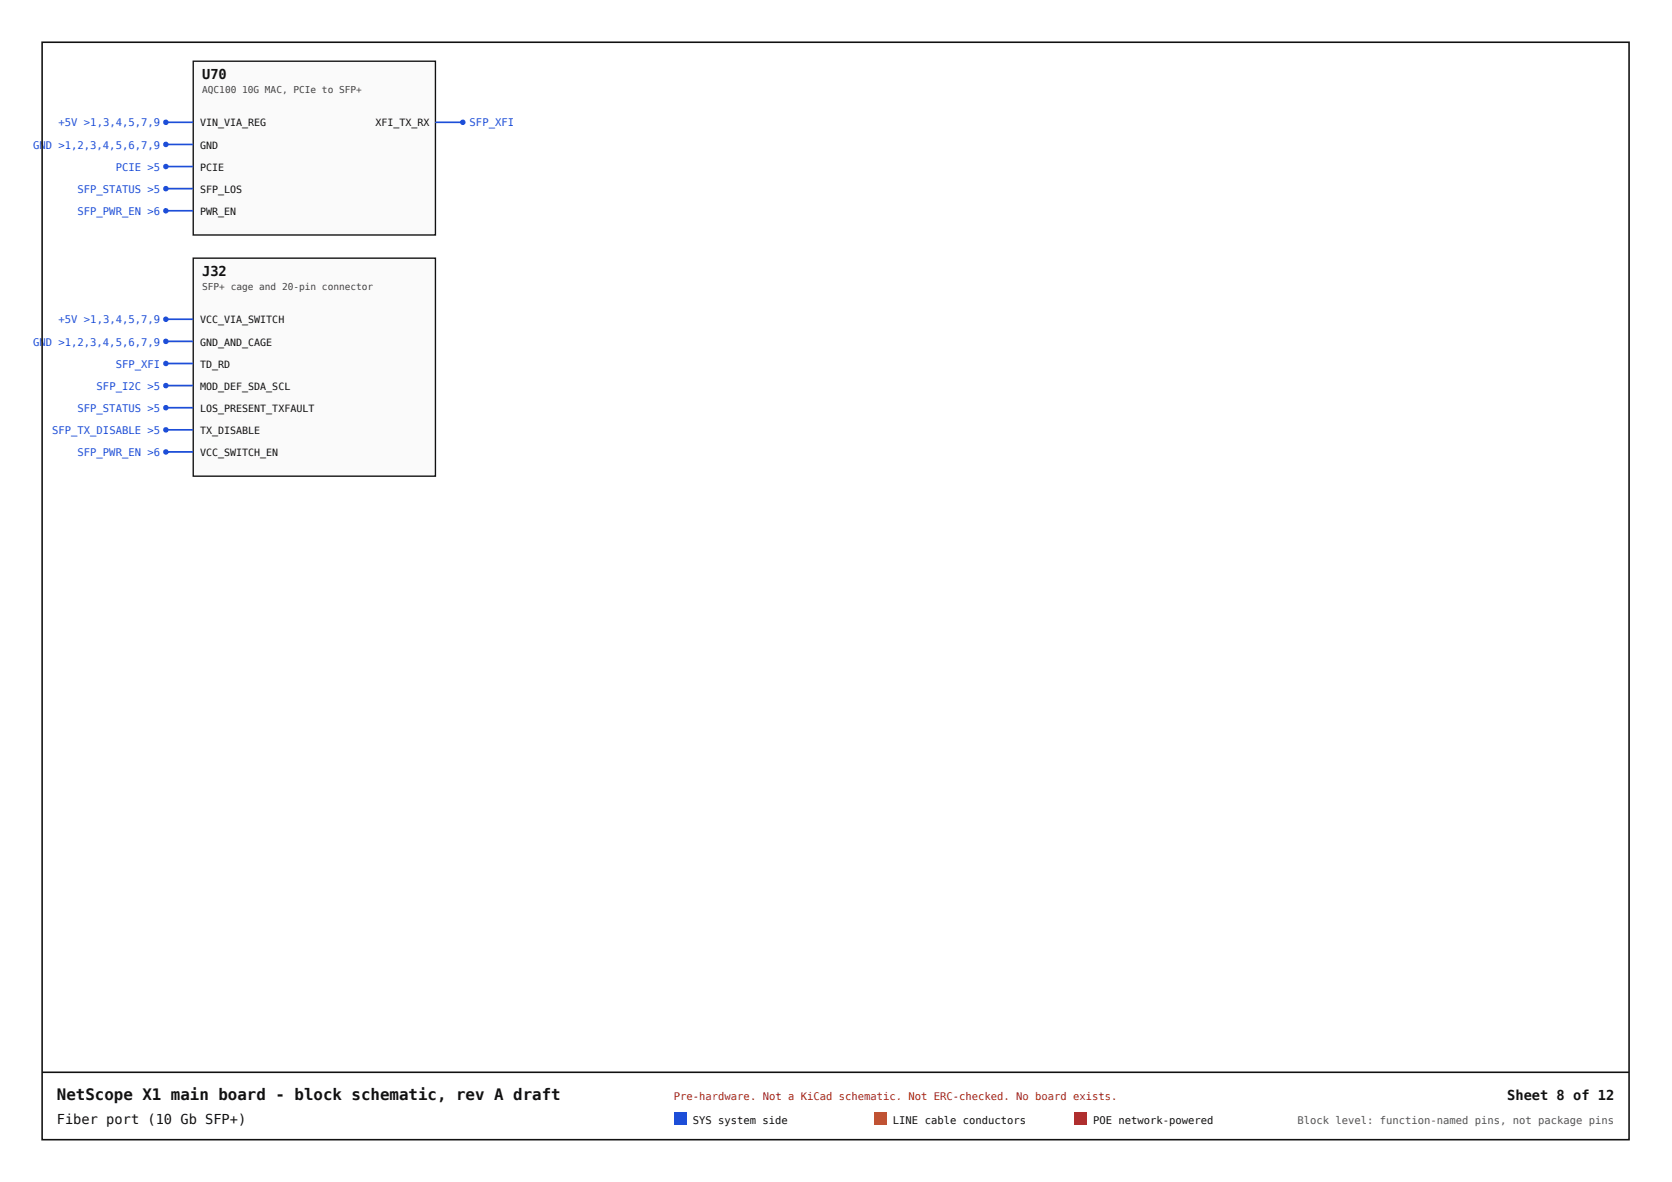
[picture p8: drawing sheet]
<svg xmlns="http://www.w3.org/2000/svg" width="420mm" height="297mm" viewBox="0 0 420 297" stroke-linecap="round" stroke-linejoin="round" font-family="sans-serif">
<defs><g id="words">
<text font-size="4" fill="#111" x="14.3" y="276.3">NetScope X1 main board - block schematic, rev A draft</text>
<g font-size="3.4" fill="#111">
<text x="50.8" y="19.9">U70</text>
<text x="50.8" y="69.4">J32</text>
<text x="378.8" y="276.3">Sheet 8 of 12</text>
<text x="14.3" y="282.4">Fiber port (10 Gb SFP+)</text>
</g>
<g font-size="2.6" fill="#1d4ed8">
<text x="14.7" y="31.8">+5V &gt;1,3,4,5,7,9</text>
<text x="118" y="31.8">SFP_XFI</text>
<text x="8.4" y="37.3">GND &gt;1,2,3,4,5,6,7,9</text>
<text x="29.1" y="42.9">PCIE &gt;5</text>
<text x="19.5" y="48.5">SFP_STATUS &gt;5</text>
<text x="19.5" y="54">SFP_PWR_EN &gt;6</text>
<text x="14.7" y="81.3">+5V &gt;1,3,4,5,7,9</text>
<text x="8.4" y="86.8">GND &gt;1,2,3,4,5,6,7,9</text>
<text x="29.1" y="92.4">SFP_XFI</text>
<text x="24.3" y="97.9">SFP_I2C &gt;5</text>
<text x="19.5" y="103.5">SFP_STATUS &gt;5</text>
<text x="13.1" y="109.1">SFP_TX_DISABLE &gt;5</text>
<text x="19.5" y="114.6">SFP_PWR_EN &gt;6</text>
</g>
<text font-size="2.6" fill="#b91c1c" x="169.4" y="276.3">Pre-hardware. Not a KiCad schematic. Not ERC-checked. No board exists.</text>
<g font-size="2.6" fill="#111">
<text x="174.1" y="282.4">SYS system side</text>
<text x="224.4" y="282.4">LINE cable conductors</text>
<text x="274.7" y="282.4">POE network-powered</text>
</g>
<text font-size="2.6" fill="#555" x="326.1" y="282.4">Block level: function-named pins, not package pins</text>
<g font-size="2.5" fill="#111">
<text x="50.3" y="31.8">VIN_VIA_REG</text>
<text x="94.4" y="31.8">XFI_TX_RX</text>
<text x="50.3" y="37.3">GND</text>
<text x="50.3" y="42.9">PCIE</text>
<text x="50.3" y="48.5">SFP_LOS</text>
<text x="50.3" y="54">PWR_EN</text>
<text x="50.3" y="81.3">VCC_VIA_SWITCH</text>
<text x="50.3" y="86.8">GND_AND_CAGE</text>
<text x="50.3" y="92.4">TD_RD</text>
<text x="50.3" y="97.9">MOD_DEF_SDA_SCL</text>
<text x="50.3" y="103.5">LOS_PRESENT_TXFAULT</text>
<text x="50.3" y="109.1">TX_DISABLE</text>
<text x="50.3" y="114.6">VCC_SWITCH_EN</text>
</g>
<g font-size="2.4" fill="#444">
<text x="50.8" y="23.3">AQC100 10G MAC, PCIe to SFP+</text>
<text x="50.8" y="72.8">SFP+ cage and 20-pin connector</text>
</g>
</g></defs>
<path d="M48.6 15.4h60.8v43.6h-60.8z" fill="#fafafa"/>
<path d="M48.6 15.4h60.8v43.6h-60.8z" fill="none" stroke="#111" stroke-width=".34"/>
<path d="M41.7 30.7h6.9" fill="none" stroke="#1d4ed8" stroke-width=".42"/>
<circle cx="41.7" cy="30.7" r=".69" fill="#1d4ed8"/>
<path d="M41.7 36.3h6.9" fill="none" stroke="#1d4ed8" stroke-width=".42"/>
<circle cx="41.7" cy="36.3" r=".69" fill="#1d4ed8"/>
<path d="M41.7 41.8h6.9" fill="none" stroke="#1d4ed8" stroke-width=".42"/>
<circle cx="41.7" cy="41.8" r=".69" fill="#1d4ed8"/>
<path d="M109.4 30.7h6.9" fill="none" stroke="#1d4ed8" stroke-width=".42"/>
<circle cx="116.3" cy="30.7" r=".69" fill="#1d4ed8"/>
<path d="M41.7 47.4h6.9" fill="none" stroke="#1d4ed8" stroke-width=".42"/>
<circle cx="41.7" cy="47.4" r=".69" fill="#1d4ed8"/>
<path d="M41.7 53h6.9" fill="none" stroke="#1d4ed8" stroke-width=".42"/>
<circle cx="41.7" cy="53" r=".69" fill="#1d4ed8"/>
<path d="M48.6 64.9h60.8v54.8h-60.8z" fill="#fafafa"/>
<path d="M48.6 64.9h60.8v54.8h-60.8z" fill="none" stroke="#111" stroke-width=".34"/>
<path d="M41.7 80.2h6.9" fill="none" stroke="#1d4ed8" stroke-width=".42"/>
<circle cx="41.7" cy="80.2" r=".69" fill="#1d4ed8"/>
<path d="M41.7 85.8h6.9" fill="none" stroke="#1d4ed8" stroke-width=".42"/>
<circle cx="41.7" cy="85.8" r=".69" fill="#1d4ed8"/>
<path d="M41.7 91.3h6.9" fill="none" stroke="#1d4ed8" stroke-width=".42"/>
<circle cx="41.7" cy="91.3" r=".69" fill="#1d4ed8"/>
<path d="M41.7 96.9h6.9" fill="none" stroke="#1d4ed8" stroke-width=".42"/>
<circle cx="41.7" cy="96.9" r=".69" fill="#1d4ed8"/>
<path d="M41.7 102.5h6.9" fill="none" stroke="#1d4ed8" stroke-width=".42"/>
<circle cx="41.7" cy="102.5" r=".69" fill="#1d4ed8"/>
<path d="M41.7 108h6.9" fill="none" stroke="#1d4ed8" stroke-width=".42"/>
<circle cx="41.7" cy="108" r=".69" fill="#1d4ed8"/>
<path d="M41.7 113.6h6.9" fill="none" stroke="#1d4ed8" stroke-width=".42"/>
<circle cx="41.7" cy="113.6" r=".69" fill="#1d4ed8"/>
<path d="M10.6 10.6h398.8v275.8h-398.8zM10.6 269.4h398.8" fill="none" stroke="#111" stroke-width=".4"/>
<path d="M169.4 279.5h3.2v3.2h-3.2z" fill="#1d4ed8"/>
<path d="M219.7 279.5h3.1v3.2h-3.1z" fill="#b45309"/>
<path d="M269.9 279.5h3.2v3.2h-3.2z" fill="#b91c1c"/>
<use href="#words"/>
</svg>
